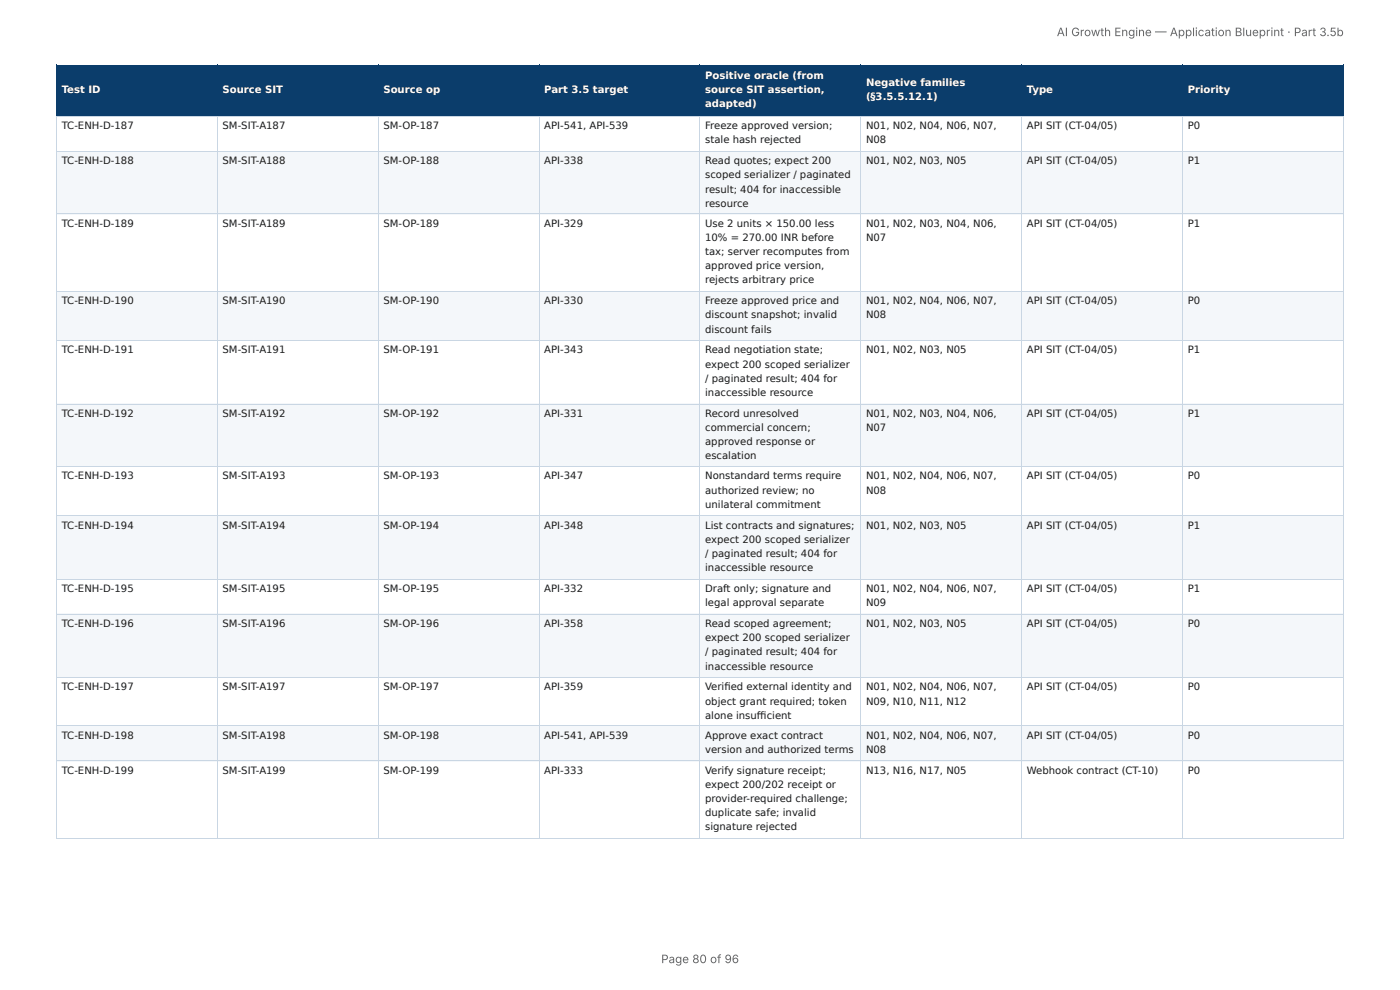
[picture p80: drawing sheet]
<svg xmlns="http://www.w3.org/2000/svg" width="297mm" height="210mm" viewBox="0 0 297 210" stroke-linecap="round" stroke-linejoin="round" font-family="sans-serif">
<defs><g id="words">
<g font-size="2.5" fill="#666">
<text x="224.5" y="7.7">AI Growth Engine — Application Blueprint · Part 3.5b</text>
<text x="140.4" y="204.5">Page 80 of 96</text>
</g>
<g font-size="2.1" fill="#fff">
<text x="149.8" y="16.8">Positive oracle (from</text>
<text x="13.1" y="19.8">Test ID</text>
<text x="47.3" y="19.8">Source SIT</text>
<text x="81.4" y="19.8">Source op</text>
<text x="115.6" y="19.8">Part 3.5 target</text>
<text x="149.8" y="19.8">source SIT assertion,</text>
<text x="149.8" y="22.8">adapted)</text>
<text x="183.9" y="18.2">Negative families</text>
<text x="183.9" y="21.2">(§3.5.5.12.1)</text>
<text x="218.1" y="19.8">Type</text>
<text x="252.3" y="19.8">Priority</text>
</g>
<g font-size="2.1" fill="#1a1a1a">
<text x="13.1" y="27.4">TC-ENH-D-187</text>
<text x="47.3" y="27.4">SM-SIT-A187</text>
<text x="81.4" y="27.4">SM-OP-187</text>
<text x="115.6" y="27.4">API-541, API-539</text>
<text x="149.8" y="27.4">Freeze approved version;</text>
<text x="183.9" y="27.4">N01, N02, N04, N06, N07,</text>
<text x="218.1" y="27.4">API SIT (CT-04/05)</text>
<text x="252.3" y="27.4">P0</text>
<text x="13.1" y="34.9">TC-ENH-D-188</text>
<text x="47.3" y="34.9">SM-SIT-A188</text>
<text x="81.4" y="34.9">SM-OP-188</text>
<text x="115.6" y="34.9">API-338</text>
<text x="149.8" y="30.4">stale hash rejected</text>
<text x="149.8" y="34.9">Read quotes; expect 200</text>
<text x="183.9" y="30.4">N08</text>
<text x="183.9" y="34.9">N01, N02, N03, N05</text>
<text x="218.1" y="34.9">API SIT (CT-04/05)</text>
<text x="252.3" y="34.9">P1</text>
<text x="149.8" y="37.9">scoped serializer / paginated</text>
<text x="149.8" y="40.9">result; 404 for inaccessible</text>
<text x="149.8" y="43.9">resource</text>
<text x="13.1" y="48.1">TC-ENH-D-189</text>
<text x="47.3" y="48.1">SM-SIT-A189</text>
<text x="81.4" y="48.1">SM-OP-189</text>
<text x="115.6" y="48.1">API-329</text>
<text x="149.8" y="48.1">Use 2 units × 150.00 less</text>
<text x="149.8" y="51.1">10% = 270.00 INR before</text>
<text x="183.9" y="48.1">N01, N02, N03, N04, N06,</text>
<text x="183.9" y="51.1">N07</text>
<text x="218.1" y="48.1">API SIT (CT-04/05)</text>
<text x="252.3" y="48.1">P1</text>
<text x="149.8" y="54.2">tax; server recomputes from</text>
<text x="149.8" y="57.2">approved price version,</text>
<text x="13.1" y="64.6">TC-ENH-D-190</text>
<text x="47.3" y="64.6">SM-SIT-A190</text>
<text x="81.4" y="64.6">SM-OP-190</text>
<text x="115.6" y="64.6">API-330</text>
<text x="149.8" y="60.2">rejects arbitrary price</text>
<text x="149.8" y="64.6">Freeze approved price and</text>
<text x="183.9" y="64.6">N01, N02, N04, N06, N07,</text>
<text x="218.1" y="64.6">API SIT (CT-04/05)</text>
<text x="252.3" y="64.6">P0</text>
<text x="149.8" y="67.6">discount snapshot; invalid</text>
<text x="149.8" y="70.6">discount fails</text>
<text x="183.9" y="67.6">N08</text>
<text x="13.1" y="75.1">TC-ENH-D-191</text>
<text x="47.3" y="75.1">SM-SIT-A191</text>
<text x="81.4" y="75.1">SM-OP-191</text>
<text x="115.6" y="75.1">API-343</text>
<text x="149.8" y="75.1">Read negotiation state;</text>
<text x="183.9" y="75.1">N01, N02, N03, N05</text>
<text x="218.1" y="75.1">API SIT (CT-04/05)</text>
<text x="252.3" y="75.1">P1</text>
<text x="149.8" y="78.1">expect 200 scoped serializer</text>
<text x="149.8" y="81.1">/ paginated result; 404 for</text>
<text x="13.1" y="88.5">TC-ENH-D-192</text>
<text x="47.3" y="88.5">SM-SIT-A192</text>
<text x="81.4" y="88.5">SM-OP-192</text>
<text x="115.6" y="88.5">API-331</text>
<text x="149.8" y="84.1">inaccessible resource</text>
<text x="149.8" y="88.5">Record unresolved</text>
<text x="183.9" y="88.5">N01, N02, N03, N04, N06,</text>
<text x="218.1" y="88.5">API SIT (CT-04/05)</text>
<text x="252.3" y="88.5">P1</text>
<text x="149.8" y="91.5">commercial concern;</text>
<text x="149.8" y="94.5">approved response or</text>
<text x="183.9" y="91.5">N07</text>
<text x="13.1" y="101.8">TC-ENH-D-193</text>
<text x="47.3" y="101.8">SM-SIT-A193</text>
<text x="81.4" y="101.8">SM-OP-193</text>
<text x="115.6" y="101.8">API-347</text>
<text x="149.8" y="97.6">escalation</text>
<text x="149.8" y="101.8">Nonstandard terms require</text>
<text x="183.9" y="101.8">N01, N02, N04, N06, N07,</text>
<text x="218.1" y="101.8">API SIT (CT-04/05)</text>
<text x="252.3" y="101.8">P0</text>
<text x="149.8" y="104.8">authorized review; no</text>
<text x="149.8" y="107.8">unilateral commitment</text>
<text x="183.9" y="104.8">N08</text>
<text x="13.1" y="112.2">TC-ENH-D-194</text>
<text x="47.3" y="112.2">SM-SIT-A194</text>
<text x="81.4" y="112.2">SM-OP-194</text>
<text x="115.6" y="112.2">API-348</text>
<text x="149.8" y="112.2">List contracts and signatures;</text>
<text x="183.9" y="112.2">N01, N02, N03, N05</text>
<text x="218.1" y="112.2">API SIT (CT-04/05)</text>
<text x="252.3" y="112.2">P1</text>
<text x="149.8" y="115.2">expect 200 scoped serializer</text>
<text x="149.8" y="118.3">/ paginated result; 404 for</text>
<text x="13.1" y="125.7">TC-ENH-D-195</text>
<text x="47.3" y="125.7">SM-SIT-A195</text>
<text x="81.4" y="125.7">SM-OP-195</text>
<text x="115.6" y="125.7">API-332</text>
<text x="149.8" y="121.3">inaccessible resource</text>
<text x="149.8" y="125.7">Draft only; signature and</text>
<text x="183.9" y="125.7">N01, N02, N04, N06, N07,</text>
<text x="218.1" y="125.7">API SIT (CT-04/05)</text>
<text x="252.3" y="125.7">P1</text>
<text x="149.8" y="128.7">legal approval separate</text>
<text x="183.9" y="128.7">N09</text>
<text x="13.1" y="133.1">TC-ENH-D-196</text>
<text x="47.3" y="133.1">SM-SIT-A196</text>
<text x="81.4" y="133.1">SM-OP-196</text>
<text x="115.6" y="133.1">API-358</text>
<text x="149.8" y="133.1">Read scoped agreement;</text>
<text x="149.8" y="136.1">expect 200 scoped serializer</text>
<text x="183.9" y="133.1">N01, N02, N03, N05</text>
<text x="218.1" y="133.1">API SIT (CT-04/05)</text>
<text x="252.3" y="133.1">P0</text>
<text x="149.8" y="139.2">/ paginated result; 404 for</text>
<text x="149.8" y="142.2">inaccessible resource</text>
<text x="13.1" y="146.6">TC-ENH-D-197</text>
<text x="47.3" y="146.6">SM-SIT-A197</text>
<text x="81.4" y="146.6">SM-OP-197</text>
<text x="115.6" y="146.6">API-359</text>
<text x="149.8" y="146.6">Verifi ed external identity and</text>
<text x="149.8" y="149.6">object grant required; token</text>
<text x="183.9" y="146.6">N01, N02, N04, N06, N07,</text>
<text x="183.9" y="149.6">N09, N10, N11, N12</text>
<text x="218.1" y="146.6">API SIT (CT-04/05)</text>
<text x="252.3" y="146.6">P0</text>
<text x="149.8" y="152.6">alone insuffi cient</text>
<text x="13.1" y="156.8">TC-ENH-D-198</text>
<text x="47.3" y="156.8">SM-SIT-A198</text>
<text x="81.4" y="156.8">SM-OP-198</text>
<text x="115.6" y="156.8">API-541, API-539</text>
<text x="149.8" y="156.8">Approve exact contract</text>
<text x="149.8" y="159.9">version and authorized terms</text>
<text x="183.9" y="156.8">N01, N02, N04, N06, N07,</text>
<text x="183.9" y="159.9">N08</text>
<text x="218.1" y="156.8">API SIT (CT-04/05)</text>
<text x="252.3" y="156.8">P0</text>
<text x="13.1" y="164.3">TC-ENH-D-199</text>
<text x="47.3" y="164.3">SM-SIT-A199</text>
<text x="81.4" y="164.3">SM-OP-199</text>
<text x="115.6" y="164.3">API-333</text>
<text x="149.8" y="164.3">Verify signature receipt;</text>
<text x="149.8" y="167.3">expect 200/202 receipt or</text>
<text x="183.9" y="164.3">N13, N16, N17, N05</text>
<text x="218.1" y="164.3">Webhook contract (CT-10)</text>
<text x="252.3" y="164.3">P0</text>
<text x="149.8" y="170.3">provider-required challenge;</text>
<text x="149.8" y="173.3">duplicate safe; invalid</text>
<text x="149.8" y="176.3">signature rejected</text>
</g>
</g></defs>
<g fill="#0b3d6b">
<path d="M12.1 14h34.2v10.6h-34.2z"/>
<path d="M46.3 14h34.1v10.6h-34.1z"/>
<path d="M80.4 14h34.2v10.6h-34.2z"/>
<path d="M114.6 14h34.2v10.6h-34.2z"/>
<path d="M148.8 14h34.1v10.6h-34.1z"/>
<path d="M182.9 14h34.2v10.6h-34.2z"/>
<path d="M217.1 14h34.2v10.6h-34.2z"/>
<path d="M251.3 14h34.1v10.6h-34.1z"/>
</g>
<g fill="#f4f7fa">
<path d="M12.1 32h34.2v13.5h-34.2z"/>
<path d="M46.3 32h34.1v13.5h-34.1z"/>
<path d="M80.4 32h34.2v13.5h-34.2z"/>
<path d="M114.6 32h34.2v13.5h-34.2z"/>
<path d="M148.8 32h34.1v13.5h-34.1z"/>
<path d="M182.9 32h34.2v13.5h-34.2z"/>
<path d="M217.1 32h34.2v13.5h-34.2z"/>
<path d="M251.3 32h34.1v13.5h-34.1z"/>
<path d="M12.1 62h34.2v10.2h-34.2z"/>
<path d="M46.3 62h34.1v10.2h-34.1z"/>
<path d="M80.4 62h34.2v10.2h-34.2z"/>
<path d="M114.6 62h34.2v10.2h-34.2z"/>
<path d="M148.8 62h34.1v10.2h-34.1z"/>
<path d="M182.9 62h34.2v10.2h-34.2z"/>
<path d="M217.1 62h34.2v10.2h-34.2z"/>
<path d="M251.3 62h34.1v10.2h-34.1z"/>
<path d="M12.1 85.7h34.2v13.5h-34.2z"/>
<path d="M46.3 85.7h34.1v13.5h-34.1z"/>
<path d="M80.4 85.7h34.2v13.5h-34.2z"/>
<path d="M114.6 85.7h34.2v13.5h-34.2z"/>
<path d="M148.8 85.7h34.1v13.5h-34.1z"/>
<path d="M182.9 85.7h34.2v13.5h-34.2z"/>
<path d="M217.1 85.7h34.2v13.5h-34.2z"/>
<path d="M251.3 85.7h34.1v13.5h-34.1z"/>
<path d="M12.1 109.6h34.2v13.5h-34.2z"/>
<path d="M46.3 109.6h34.1v13.5h-34.1z"/>
<path d="M80.4 109.6h34.2v13.5h-34.2z"/>
<path d="M114.6 109.6h34.2v13.5h-34.2z"/>
<path d="M148.8 109.6h34.1v13.5h-34.1z"/>
<path d="M182.9 109.6h34.2v13.5h-34.2z"/>
<path d="M217.1 109.6h34.2v13.5h-34.2z"/>
<path d="M251.3 109.6h34.1v13.5h-34.1z"/>
<path d="M12.1 130.3h34.2v13.5h-34.2z"/>
<path d="M46.3 130.3h34.1v13.5h-34.1z"/>
<path d="M80.4 130.3h34.2v13.5h-34.2z"/>
<path d="M114.6 130.3h34.2v13.5h-34.2z"/>
<path d="M148.8 130.3h34.1v13.5h-34.1z"/>
<path d="M182.9 130.3h34.2v13.5h-34.2z"/>
<path d="M217.1 130.3h34.2v13.5h-34.2z"/>
<path d="M251.3 130.3h34.1v13.5h-34.1z"/>
<path d="M12.1 154.2h34.2v7.5h-34.2z"/>
<path d="M46.3 154.2h34.1v7.5h-34.1z"/>
<path d="M80.4 154.2h34.2v7.5h-34.2z"/>
<path d="M114.6 154.2h34.2v7.5h-34.2z"/>
<path d="M148.8 154.2h34.1v7.5h-34.1z"/>
<path d="M182.9 154.2h34.2v7.5h-34.2z"/>
<path d="M217.1 154.2h34.2v7.5h-34.2z"/>
<path d="M251.3 154.2h34.1v7.5h-34.1z"/>
</g>
<path d="M11.9 13.9h273.5M12 13.8v11M46.2 13.8v11M80.3 13.8v11M114.5 13.8v11M148.7 13.8v11M182.8 13.8v11M217 13.8v11M251.2 13.8v11M285.3 13.8v11M11.9 24.7h273.5" fill="none" stroke="#0b3d6b" stroke-width=".21"/>
<g fill="none" stroke="#c9d6e3" stroke-width=".21">
<path d="M11.9 24.7h273.5M11.9 32.1h273.5M12 24.8v153.3M46.2 24.8v153.3M80.3 24.8v153.3M114.5 24.8v153.3M148.7 24.8v153.3M182.8 24.8v153.3M217 24.8v153.3M251.2 24.8v153.3M285.3 24.8v153.3M11.9 45.4h273.5"/>
<path d="M11.9 61.9h273.5M11.9 72.3h273.5M11.9 85.8h273.5M11.9 99.1h273.5M11.9 109.5h273.5M11.9 123h273.5M11.9 130.4h273.5M11.9 143.9h273.5M11.9 154.1h273.5M11.9 161.6h273.5M11.9 178h273.5"/>
</g>
<use href="#words"/>
</svg>
